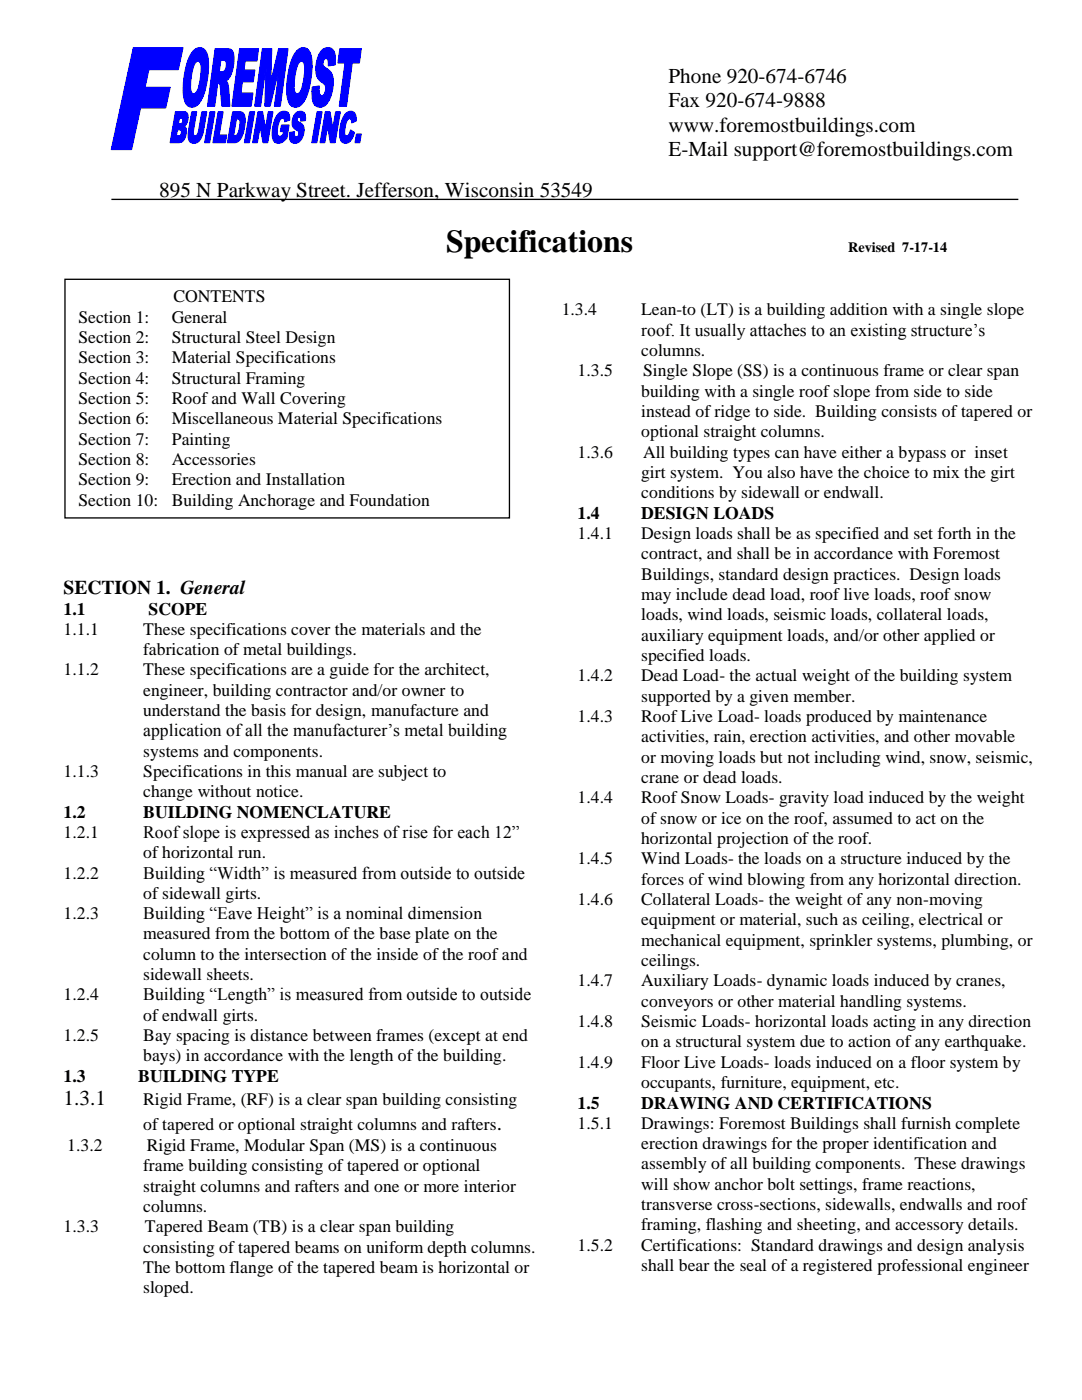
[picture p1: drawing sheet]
<svg xmlns="http://www.w3.org/2000/svg" width="216mm" height="279mm" viewBox="0 0 216 279" stroke-linecap="round" stroke-linejoin="round" font-family="sans-serif">
<defs><g id="words">
<text font-size="6.3" x="89" y="50.2">Specifications</text>
<g font-size="4.2">
<text x="133.4" y="16.5">Phone 920-674-6746</text>
<text x="133.4" y="21.4">Fax 920-674-9888</text>
<text x="133.4" y="26.2">www.foremostbuildings.com</text>
<text x="133.4" y="31.1">E-Mail support@foremostbuildings.com</text>
<text x="31.8" y="39.3">895 N Parkway Street. Jefferson, Wisconsin 53549</text>
<text x="12.7" y="220.6">1.3.1</text>
<text x="99.2" y="225.5">.</text>
</g>
<text font-size="3.9" x="12.7" y="118.6">SECTION 1. General</text>
<g font-size="3.5">
<text x="15.7" y="64.4">Section 1:</text>
<text x="34.3" y="64.4">General</text>
<text x="34.6" y="60.3">CONTENTS</text>
<text x="112.1" y="63">1.3.4</text>
<text x="128" y="63">Lean-to (LT) is a building addition with a single slope</text>
<text x="15.7" y="68.5">Section 2:</text>
<text x="34.3" y="68.5">Structural Steel Design</text>
<text x="128" y="67">roof. It usually attaches to an existing structure’s</text>
<text x="128" y="71">columns.</text>
<text x="15.7" y="72.5">Section 3:</text>
<text x="15.7" y="76.5">Section 4:</text>
<text x="34.3" y="72.5">Material Specifications</text>
<text x="34.3" y="76.5">Structural Framing</text>
<text x="115.3" y="75.1">1.3.5</text>
<text x="128.3" y="75.1">Single Slope (SS) is a continuous frame or clear span</text>
<text x="15.7" y="80.6">Section 5:</text>
<text x="34.3" y="80.6">Roof and Wall Covering</text>
<text x="128" y="79.2">building with a single roof slope from side to side</text>
<text x="128" y="83.2">instead of ridge to side. Building consists of tapered or</text>
<text x="15.7" y="84.7">Section 6:</text>
<text x="15.7" y="88.7">Section 7:</text>
<text x="34.3" y="84.7">Miscellaneous Material Specifications</text>
<text x="34.3" y="88.7">Painting</text>
<text x="128" y="87.3">optional straight columns.</text>
<text x="15.7" y="92.8">Section 8:</text>
<text x="34.3" y="92.8">Accessories</text>
<text x="115.3" y="91.3">1.3.6</text>
<text x="128" y="95.4">girt system. You also have the choice to mix the girt</text>
<text x="128.3" y="91.3">All building types can have either a bypass or inset</text>
<text x="15.7" y="96.8">Section 9:</text>
<text x="15.7" y="101">Section 10:</text>
<text x="34.3" y="96.8">Erection and Installation</text>
<text x="34.3" y="101">Building Anchorage and Foundation</text>
<text x="128" y="99.5">conditions by sidewall or endwall.</text>
<text x="115.3" y="103.6">1.4</text>
<text x="115.3" y="107.6">1.4.1</text>
<text x="128" y="103.6">DESIGN LOADS</text>
<text x="128" y="107.6">Design loads shall be as specified and set forth in the</text>
<text x="128" y="111.6">contract, and shall be in accordance with Foremost</text>
<text x="128" y="115.7">Buildings, standard design practices. Design loads</text>
<text x="128" y="119.7">may include dead load, roof live loads, roof snow</text>
<text x="12.7" y="122.7">1.1</text>
<text x="29.6" y="122.7">SCOPE</text>
<text x="128" y="123.8">loads, wind loads, seismic loads, collateral loads,</text>
<text x="12.7" y="126.6">1.1.1</text>
<text x="28.6" y="126.6">These specifications cover the materials and the</text>
<text x="28.6" y="130.7">fabrication of metal buildings.</text>
<text x="128" y="127.9">auxiliary equipment loads, and/or other applied or</text>
<text x="128" y="131.9">specified loads.</text>
<text x="12.7" y="134.8">1.1.2</text>
<text x="28.6" y="134.8">These specifications are a guide for the architect,</text>
<text x="115.3" y="135.9">1.4.2</text>
<text x="128" y="135.9">Dead Load- the actual weight of the building system</text>
<text x="28.6" y="138.8">engineer, building contractor and/or owner to</text>
<text x="28.6" y="142.9">understand the basis for design, manufacture and</text>
<text x="128" y="140">supported by a given member.</text>
<text x="28.6" y="146.9">application of all the manufacturer’s metal building</text>
<text x="115.3" y="144.1">1.4.3</text>
<text x="128" y="144.1">Roof Live Load- loads produced by maintenance</text>
<text x="128" y="148.1">activities, rain, erection activities, and other movable</text>
<text x="12.7" y="155">1.1.3</text>
<text x="28.6" y="151">systems and components.</text>
<text x="28.6" y="155">Specifications in this manual are subject to</text>
<text x="128" y="152.2">or moving loads but not including wind, snow, seismic,</text>
<text x="28.6" y="159.1">change without notice.</text>
<text x="115.3" y="160.3">1.4.4</text>
<text x="128" y="156.3">crane or dead loads.</text>
<text x="128" y="160.3">Roof Snow Loads- gravity load induced by the weight</text>
<text x="12.7" y="163.2">1.2</text>
<text x="12.7" y="167.2">1.2.1</text>
<text x="28.6" y="163.2">BUILDING NOMENCLATURE</text>
<text x="28.6" y="167.2">Roof slope is expressed as inches of rise for each 12”</text>
<text x="128" y="164.4">of snow or ice on the roof, assumed to act on the</text>
<text x="28.6" y="171.3">of horizontal run.</text>
<text x="115.3" y="172.5">1.4.5</text>
<text x="128" y="168.4">horizontal projection of the roof.</text>
<text x="128" y="172.5">Wind Loads- the loads on a structure induced by the</text>
<text x="12.7" y="175.3">1.2.2</text>
<text x="28.6" y="175.3">Building “Width” is measured from outside to outside</text>
<text x="28.6" y="179.4">of sidewall girts.</text>
<text x="128" y="176.6">forces of wind blowing from any horizontal direction.</text>
<text x="12.7" y="183.5">1.2.3</text>
<text x="28.6" y="183.5">Building “Eave Height” is a nominal dimension</text>
<text x="115.3" y="180.6">1.4.6</text>
<text x="128" y="180.6">Collateral Loads- the weight of any non-moving</text>
<text x="128" y="184.6">equipment or material, such as ceiling, electrical or</text>
<text x="28.6" y="187.5">measured from the bottom of the base plate on the</text>
<text x="28.6" y="191.5">column to the intersection of the inside of the roof and</text>
<text x="128" y="188.7">mechanical equipment, sprinkler systems, plumbing, or</text>
<text x="28.6" y="195.6">sidewall sheets.</text>
<text x="115.3" y="196.8">1.4.7</text>
<text x="128" y="192.8">ceilings.</text>
<text x="128" y="196.8">Auxiliary Loads- dynamic loads induced by cranes,</text>
<text x="12.7" y="199.7">1.2.4</text>
<text x="28.6" y="199.7">Building “Length” is measured from outside to outside</text>
<text x="28.6" y="203.7">of endwall girts.</text>
<text x="128" y="200.9">conveyors or other material handling systems.</text>
<text x="12.7" y="207.8">1.2.5</text>
<text x="28.6" y="207.8">Bay spacing is distance between frames (except at end</text>
<text x="115.3" y="204.9">1.4.8</text>
<text x="128" y="204.9">Seismic Loads- horizontal loads acting in any direction</text>
<text x="128" y="209">on a structural system due to action of any earthquake.</text>
<text x="12.7" y="216">1.3</text>
<text x="27.6" y="216">BUILDING TYPE</text>
<text x="28.6" y="211.8">bays) in accordance with the length of the building.</text>
<text x="115.3" y="213.1">1.4.9</text>
<text x="128" y="213.1">Floor Live Loads- loads induced on a floor system by</text>
<text x="28.6" y="220.6">Rigid Frame, (RF) is a clear span building consisting</text>
<text x="115.3" y="221.3">1.5</text>
<text x="128" y="217.1">occupants, furniture, equipment, etc.</text>
<text x="128" y="221.3">DRAWING AND CERTIFICATIONS</text>
<text x="28.6" y="225.5">of tapered or optional straight columns and rafters</text>
<text x="115.3" y="225.2">1.5.1</text>
<text x="128" y="225.2">Drawings: Foremost Buildings shall furnish complete</text>
<text x="13.4" y="229.7">1.3.2</text>
<text x="28.6" y="233.8">frame building consisting of tapered or optional</text>
<text x="29.3" y="229.7">Rigid Frame, Modular Span (MS) is a continuous</text>
<text x="128" y="229.3">erection drawings for the proper identification and</text>
<text x="128" y="233.3">assembly of all building components. These drawings</text>
<text x="28.6" y="237.8">straight columns and rafters and one or more interior</text>
<text x="128" y="237.4">will show anchor bolt settings, frame reactions,</text>
<text x="12.7" y="245.9">1.3.3</text>
<text x="28.6" y="241.8">columns.</text>
<text x="28.9" y="245.9">Tapered Beam (TB) is a clear span building</text>
<text x="128" y="241.5">transverse cross-sections, sidewalls, endwalls and roof</text>
<text x="128" y="245.5">framing, flashing and sheeting, and accessory details.</text>
<text x="28.6" y="250">consisting of tapered beams on uniform depth columns.</text>
<text x="115.3" y="249.6">1.5.2</text>
<text x="128" y="249.6">Certifications: Standard drawings and design analysis</text>
<text x="28.6" y="254">The bottom flange of the tapered beam is horizontal or</text>
<text x="128" y="253.6">shall bear the seal of a registered professional engineer</text>
<text x="28.6" y="258.1">sloped.</text>
</g>
<text font-size="2.8" x="169.2" y="50.2">Revised 7-17-14</text>
</g></defs>
<path d="M26.6 9.5h9.9l-.9 4.4h-5.9l-.8 3.5h5l-.9 4.1h-5l-1.8 8.3h-4z" fill-rule="evenodd" fill="#00f"/>
<path d="M26.6 9.5h9.9l-.9 4.4h-5.9l-.8 3.5h5l-.9 4.1h-5l-1.8 8.3h-4z" fill="none" stroke="#00f" stroke-width=".26"/>
<g fill="#00f">
<path d="M38.6 10.1a1.56 1.56 0 0 1 1.8-.5 1.56 1.56 0 0 1 1 1.5 15.7 15.7 0 0 1-1.5 9.2 1.64 1.64 0 0 1-1.8 1.1 1.64 1.64 0 0 1-1.3-1.6 15.5 15.5 0 0 1 1.5-9.3zM39.1 12.4a9.5 9.5 0 0 0-1 5.9 .58 .58 0 0 0 .6 .4 .58 .58 0 0 0 .6-.4 10.9 10.9 0 0 0 .7-5.7 .52 .52 0 0 0-.4-.4 .52 .52 0 0 0-.5 .2z" fill-rule="evenodd"/>
<path d="M43 9.7h.4a5 5 0 0 1 2.8 .3 5.5 5.5 0 0 1 0 4.5l-.6 1.2-.5 .4a4 4 0 0 1 .6 2.9l.2 2.2h-1.6l-.4-4.2-.1-.4-.4-.1-.6 4.7h-1.4zM44 12l-.3 2.4a1.1 1.1 0 0 0 1.5-1.2v-.6a.65 .65 0 0 0-1-.6z" fill-rule="evenodd"/>
<path d="M47.8 9.7h3.8l-.4 2.5h-2.3l-.2 1.8h2.1v.5l-.3 1.8h-2.2l-.3 2.3h2.5l-.4 2.6h-3.8z" fill-rule="evenodd"/>
<path d="M52.4 9.7h1.8l-.2 7 1.6-7h1.9l-1.6 11.5h-1.1l1.1-8.8-2 8.8h-1l.3-8.8-1.2 8.8h-1.2z" fill-rule="evenodd"/>
<path d="M59.3 10.1a1.56 1.56 0 0 1 1.7-.5 1.56 1.56 0 0 1 1.1 1.5 15.7 15.7 0 0 1-1.5 9.2 1.64 1.64 0 0 1-1.9 1.1 1.64 1.64 0 0 1-1.3-1.6 15.5 15.5 0 0 1 1.5-9.3zM59.8 12.4a9.5 9.5 0 0 0-1 5.9 .58 .58 0 0 0 .6 .4 .58 .58 0 0 0 .5-.4 10.9 10.9 0 0 0 .8-5.7 .52 .52 0 0 0-.4-.4 .52 .52 0 0 0-.5 .2z" fill-rule="evenodd"/>
<path d="M64.3 10a1.49 1.49 0 0 1 1.7-.4 1.49 1.49 0 0 1 .9 1.5v1.8l-1.4 .2v-.6a.56 .56 0 0 0-.4-.8 .56 .56 0 0 0-.6 .6 1.05 1.05 0 0 0 .8 1.4 3.1 3.1 0 0 1 1.2 3.3 5.4 5.4 0 0 1-2 4.2 1.5 1.5 0 0 1-2.1-1.3l-.1-2.5 1.4-.2v1.2a.59 .59 0 0 0 .7 .7 1.67 1.67 0 0 0-.4-2.8 4.3 4.3 0 0 1-.6-4.7l.5-1.1z" fill-rule="evenodd"/>
<path d="M67.8 9.7h4.3l-.4 2.8h-1.4l-1.2 8.7h-1.4l1.2-8.7h-1.4z" fill-rule="evenodd"/>
</g>
<path d="M38.6 10.1a1.56 1.56 0 0 1 1.8-.5 1.56 1.56 0 0 1 1 1.5 15.7 15.7 0 0 1-1.5 9.2 1.64 1.64 0 0 1-1.8 1.1 1.64 1.64 0 0 1-1.3-1.6 15.5 15.5 0 0 1 1.5-9.3zM39.1 12.4a.6 .6 0 0 1 .7-.1 .6 .6 0 0 1 .3 .6 12 12 0 0 1-.8 5.4 .63 .63 0 0 1-.8 .4 .63 .63 0 0 1-.4-.7 10 10 0 0 1 1-5.6zM43 9.7h.4a5 5 0 0 1 2.8 .3 5.5 5.5 0 0 1 0 4.5l-.6 1.2-.5 .4a4 4 0 0 1 .6 2.9l.2 2.2h-1.6l-.4-4.2-.1-.4-.4-.1-.6 4.7h-1.4zM44 12h.7a.75 .75 0 0 1 .5 1.2 1.09 1.09 0 0 1-1.5 1.2zM47.8 9.7h3.8l-.4 2.5h-2.3l-.2 1.8h2.1v.5l-.3 1.8h-2.2l-.3 2.3h2.5l-.4 2.6h-3.8zM52.4 9.7h1.8l-.2 7 1.6-7h1.9l-1.6 11.5h-1.1l1.1-8.8-2 8.8h-1l.3-8.8-1.2 8.8h-1.2zM59.3 10.1a1.56 1.56 0 0 1 1.7-.5 1.56 1.56 0 0 1 1.1 1.5 15.7 15.7 0 0 1-1.5 9.2 1.64 1.64 0 0 1-1.9 1.1 1.64 1.64 0 0 1-1.3-1.6 15.5 15.5 0 0 1 1.5-9.3zM59.8 12.4a.6 .6 0 0 1 .7-.1 .6 .6 0 0 1 .3 .6 12 12 0 0 1-.9 5.4 .63 .63 0 0 1-.7 .4 .63 .63 0 0 1-.5-.7 10 10 0 0 1 1.1-5.6zM64.3 10a1.49 1.49 0 0 1 1.7-.4 1.49 1.49 0 0 1 .9 1.5v1.8l-1.4 .2v-.6a.56 .56 0 0 0-.4-.8 .56 .56 0 0 0-.6 .6 1.05 1.05 0 0 0 .8 1.4 3.1 3.1 0 0 1 1.2 3.3 5.4 5.4 0 0 1-2 4.2 1.5 1.5 0 0 1-2.1-1.3l-.1-2.5 1.4-.2v1.2a.59 .59 0 0 0 .7 .7 1.67 1.67 0 0 0-.4-2.8 4.3 4.3 0 0 1-.6-4.7l.5-1.1zM67.8 9.7h4.3l-.4 2.8h-1.4l-1.2 8.7h-1.4l1.2-8.7h-1.4z" fill="none" stroke="#00f" stroke-width=".26"/>
<g fill="#00f">
<path d="M35 22.3h1.5a1.03 1.03 0 0 1 1 1.6l-.4 .9-.4 .4a1.89 1.89 0 0 1 .2 2.4 1.63 1.63 0 0 1-2.1 .9h-.8zM35.8 23.6l-.2 1.1a.66 .66 0 0 0 .8-.3 .66 .66 0 0 0-.2-.8zM35.4 25.9l-.2 1.2a.77 .77 0 0 0 .9-.2 .77 .77 0 0 0 0-1z" fill-rule="evenodd"/>
<path d="M38.3 22.3h.9l-.6 4.1a.5 .5 0 0 0 .2 .7 .5 .5 0 0 0 .7-.4l.8-4.4h.9l-.6 4a2.41 2.41 0 0 1-1.8 2.3 1.18 1.18 0 0 1-1.2-1.6z" fill-rule="evenodd"/>
<path d="M41.9 22.3h1l-1.1 6.2h-.9z" fill-rule="evenodd"/>
<path d="M43.6 22.3h.9l-.8 4.7h1.5l-.2 1.5h-2.5z" fill-rule="evenodd"/>
<path d="M46.5 22.3h1a1.18 1.18 0 0 1 1.4 1.5 5.7 5.7 0 0 1-1.5 4.5l-.6 .2h-1.4zM47.2 23.7l-.6 3.4a.92 .92 0 0 0 1.1-1.1 2.45 2.45 0 0 0-.1-2.2z" fill-rule="evenodd"/>
<path d="M49.8 22.3h1l-1.1 6.2h-.9z" fill-rule="evenodd"/>
<path d="M51.5 22.3h.9l.6 3.4 .5-3.4h.9l-1 6.2h-.9l-.6-3.4-.6 3.4h-.9z" fill-rule="evenodd"/>
<path d="M55.5 22.7a1.23 1.23 0 0 1 1.5-.5 1.23 1.23 0 0 1 .8 1.4v.4l-1 .3v-.4a.39 .39 0 0 0-.6-.3 3.8 3.8 0 0 0-.8 3.4 .76 .76 0 0 0 .9 0 .76 .76 0 0 0 .3-.8h-.6l.2-1.2h1.5l-.3 1.5a1.75 1.75 0 0 1-.8 1.7 1.75 1.75 0 0 1-1.9 0 6 6 0 0 1 .8-5.5z" fill-rule="evenodd"/>
<path d="M59 22.6a1.13 1.13 0 0 1 1.4-.3 1.13 1.13 0 0 1 .6 1.3l-.1 .5-.9 .1v-.3a.42 .42 0 0 0-.4-.5 .42 .42 0 0 0-.4 .6l.1 .1a2.09 2.09 0 0 1 1.3 1.5 2.86 2.86 0 0 1-1.4 2.9 1.08 1.08 0 0 1-1.4-1.2v-.9l.9-.1v.5a.44 .44 0 0 0 .4 .6 .44 .44 0 0 0 .5-.5v-.6a2.48 2.48 0 0 1-1.3-1.6l.1-1z" fill-rule="evenodd"/>
<path d="M63.3 22.3h.9l-1 6.2h-1z" fill-rule="evenodd"/>
<path d="M64.9 22.3h.9l.6 3.4 .6-3.4h.9l-1.1 6.2h-.9l-.5-3.4-.6 3.4h-.9z" fill-rule="evenodd"/>
<path d="M69 22.7a1.18 1.18 0 0 1 1.4-.4 1.18 1.18 0 0 1 .7 1.4v.4l-.9 .4-.1-.6-.2-.2a.95 .95 0 0 0-.9 1 2.98 2.98 0 0 0 0 2.4l.5-.1 .5-1 .7 .5a2.37 2.37 0 0 1-1.7 2.1 1.32 1.32 0 0 1-1.2-1.7 7 7 0 0 1 1.2-4.2z" fill-rule="evenodd"/>
<path d="M71.2 26.8h.9l-.3 1.7h-.9z" fill-rule="evenodd"/>
</g>
<g fill="none" stroke="#00f" stroke-width=".26">
<path d="M35 22.3h1.5a1.03 1.03 0 0 1 1 1.6l-.4 .9-.4 .4a1.89 1.89 0 0 1 .2 2.4 1.63 1.63 0 0 1-2.1 .9h-.8zM35.4 25.9h.1a.62 .62 0 0 1 .8 .6 .62 .62 0 0 1-.6 .6h-.5zM35.8 23.6a.6 .6 0 0 1 .7 .4 .6 .6 0 0 1-.5 .7h-.4zM38.3 22.3h.9l-.6 4.1a.5 .5 0 0 0 .2 .7 .5 .5 0 0 0 .7-.4l.8-4.4h.9l-.6 4a2.41 2.41 0 0 1-1.8 2.3 1.18 1.18 0 0 1-1.2-1.6zM41.9 22.3h1l-1.1 6.2h-.9zM43.6 22.3h.9l-.8 4.7h1.5l-.2 1.5h-2.5zM46.5 22.3h1a1.18 1.18 0 0 1 1.4 1.5 5.7 5.7 0 0 1-1.5 4.5l-.6 .2h-1.4zM47.2 23.7h.2a.83 .83 0 0 1 .5 1.3l-.1 .4a1.85 1.85 0 0 1-.8 1.7h-.4zM49.8 22.3h1l-1.1 6.2h-.9zM51.5 22.3h.9l.6 3.4 .5-3.4h.9l-1 6.2h-.9l-.6-3.4-.6 3.4h-.9zM55.5 22.7a1.23 1.23 0 0 1 1.5-.5 1.23 1.23 0 0 1 .8 1.4v.4l-1 .3v-.4a.39 .39 0 0 0-.6-.3 3.8 3.8 0 0 0-.8 3.4 .76 .76 0 0 0 .9 0 .76 .76 0 0 0 .3-.8h-.6l.2-1.2h1.5l-.3 1.5a1.75 1.75 0 0 1-.8 1.7 1.75 1.75 0 0 1-1.9 0 6 6 0 0 1 .8-5.5zM59 22.6a1.13 1.13 0 0 1 1.4-.3 1.13 1.13 0 0 1 .6 1.3l-.1 .5-.9 .1v-.3a.42 .42 0 0 0-.4-.5 .42 .42 0 0 0-.4 .6l.1 .1a2.09 2.09 0 0 1 1.3 1.5 2.86 2.86 0 0 1-1.4 2.9 1.08 1.08 0 0 1-1.4-1.2v-.9l.9-.1v.5a.44 .44 0 0 0 .4 .6 .44 .44 0 0 0 .5-.5v-.6a2.48 2.48 0 0 1-1.3-1.6l.1-1z"/>
<path d="M63.3 22.3h.9l-1 6.2h-1zM64.9 22.3h.9l.6 3.4 .6-3.4h.9l-1.1 6.2h-.9l-.5-3.4-.6 3.4h-.9zM69 22.7a1.18 1.18 0 0 1 1.4-.4 1.18 1.18 0 0 1 .7 1.4v.4l-.9 .4-.1-.6-.2-.2a.95 .95 0 0 0-.9 1 2.98 2.98 0 0 0 0 2.4l.5-.1 .5-1 .7 .5a2.37 2.37 0 0 1-1.7 2.1 1.32 1.32 0 0 1-1.2-1.7 7 7 0 0 1 1.2-4.2zM71.2 26.8h.9l-.3 1.7h-.9z"/>
</g>
<path d="M22.2 39.8h181" fill="none" stroke="#000" stroke-width=".26"/>
<path d="M13 55.7h88.7v47.7h-88.7z" fill-rule="evenodd" fill="#fff"/>
<path d="M13 55.7h88.7v47.7h-88.7z" fill="none" stroke="#000" stroke-width=".26"/>
<use href="#words"/>
</svg>
